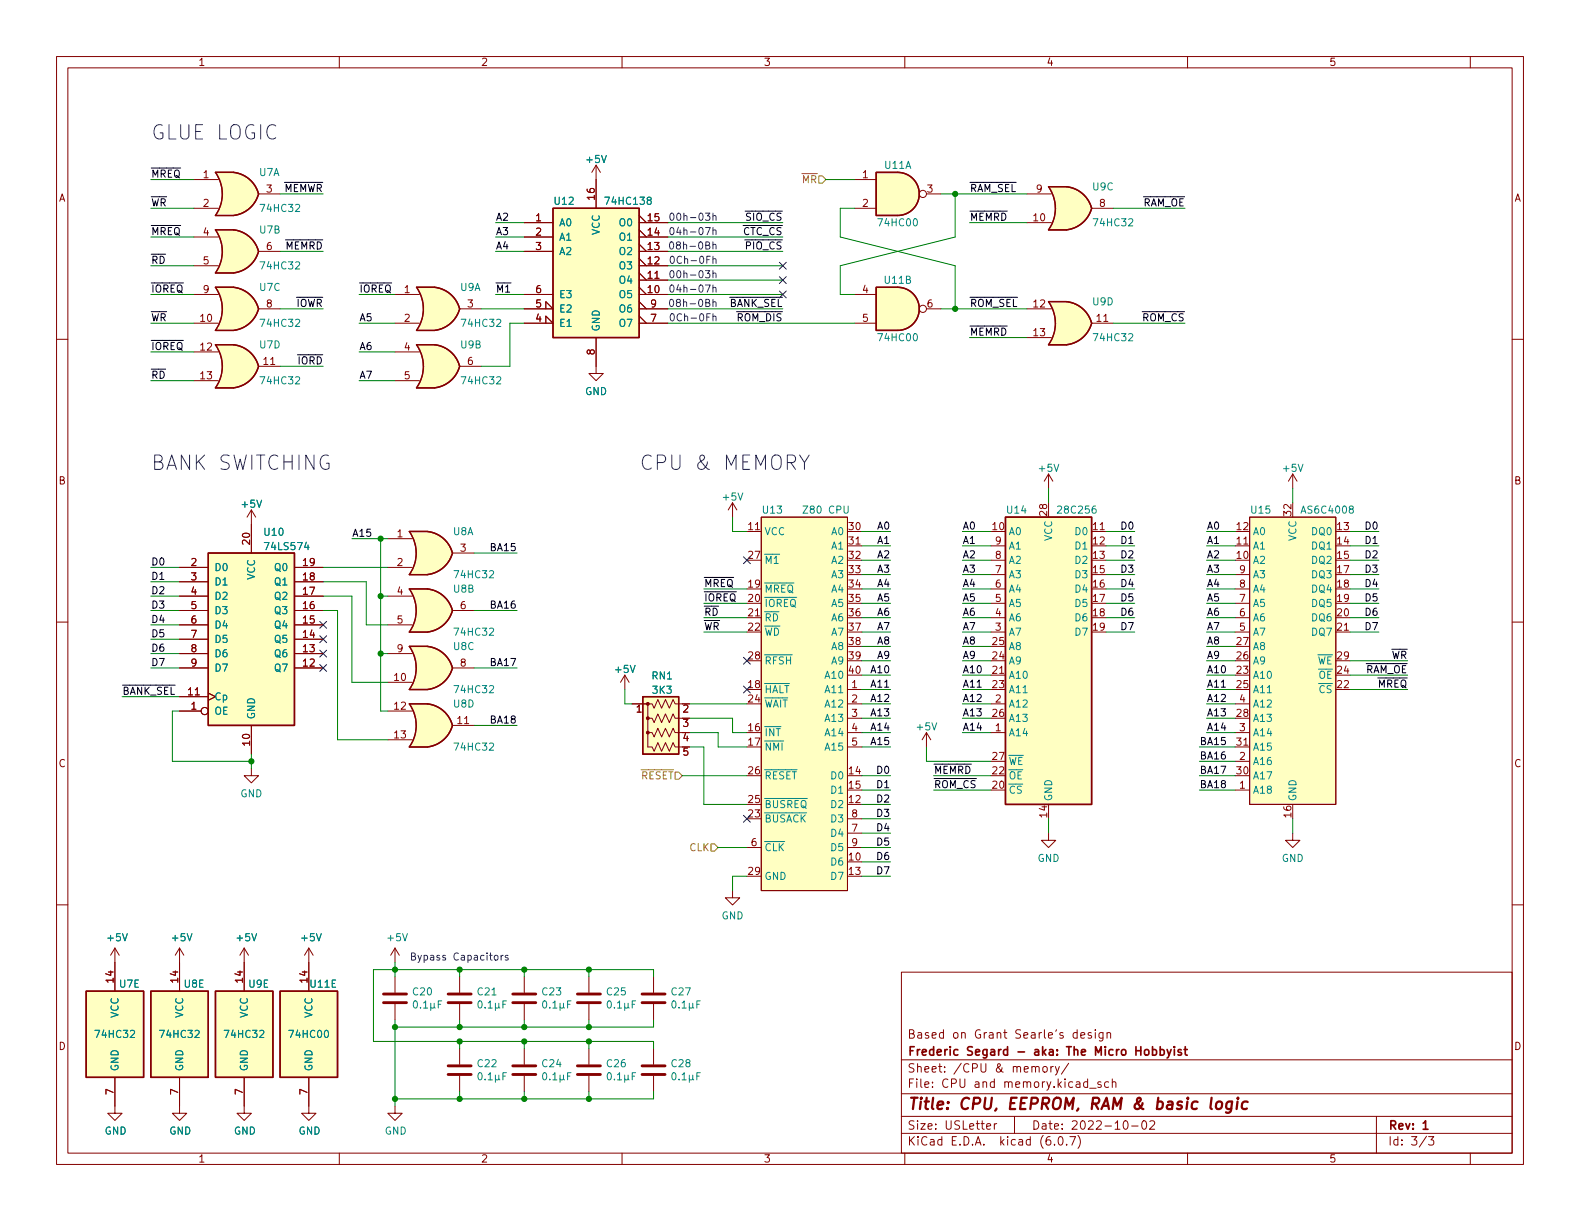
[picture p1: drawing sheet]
<svg xmlns="http://www.w3.org/2000/svg" width="279mm" height="216mm" viewBox="0 0 279 216" stroke-linecap="round" stroke-linejoin="round" font-family="sans-serif">
<defs><g id="words">
<g font-size="3.5" fill="#0000c2">
<text x="26.7" y="24.7">GLUE LOGIC</text>
<text x="26.7" y="83.1">BANK SWITCHING</text>
<text x="113" y="83.1">CPU &amp; MEMORY</text>
</g>
<text font-size="2.8" fill="#840000" x="160.4" y="196.2">Title: CPU, EEPROM, RAM &amp; basic logic</text>
<g font-size="2.1" fill="#840000">
<text x="160.4" y="183.6">Based on Grant Searle's design</text>
<text x="160.4" y="189.7">Sheet: /CPU &amp; memory/</text>
<text x="160.4" y="186.7">Frederic Segard - aka: The Micro Hobbyist</text>
<text x="160.4" y="192.4">File: CPU and memory.kicad_sch</text>
<text x="160.4" y="202.5">KiCad E.D.A. kicad (6.0.7)</text>
<text x="160.4" y="199.7">Size: USLetter</text>
<text x="182.4" y="199.7">Date: 2022-10-02</text>
<text x="245.4" y="199.7">Rev: 1</text>
<text x="245.4" y="202.5">Id: 3/3</text>
</g>
<g font-size="1.8" fill="#840000">
<text x="35" y="11.6">1</text>
<text x="85" y="11.6">2</text>
<text x="135" y="11.6">3</text>
<text x="185" y="11.6">4</text>
<text x="235" y="11.6">5</text>
<text x="10.3" y="35.6">A</text>
<text x="36" y="31.5">1</text>
<text x="105.2" y="35.3" transform="rotate(-90 105.2 35.3)">16</text>
<text x="152.5" y="31.5">1</text>
<text x="164" y="34">3</text>
<text x="183.3" y="34">9</text>
<text x="267.7" y="35.6">A</text>
<text x="36" y="41.7">4</text>
<text x="36" y="36.6">2</text>
<text x="94.8" y="39.1">1</text>
<text x="94.8" y="41.7">2</text>
<text x="114.6" y="41.7">14</text>
<text x="114.6" y="39.1">15</text>
<text x="152.5" y="36.6">2</text>
<text x="182.8" y="39.1">10</text>
<text x="194.5" y="36.6">8</text>
<text x="36" y="46.7">5</text>
<text x="94.8" y="44.2">3</text>
<text x="114.6" y="46.7">12</text>
<text x="114.6" y="44.2">13</text>
<text x="36" y="51.8">9</text>
<text x="94.8" y="51.8">6</text>
<text x="114.6" y="51.8">10</text>
<text x="114.6" y="49.3">11</text>
<text x="152.5" y="51.8">4</text>
<text x="35.5" y="56.9">10</text>
<text x="47.1" y="54.4">8</text>
<text x="71.5" y="56.9">2</text>
<text x="82.7" y="54.4">3</text>
<text x="94.8" y="56.9">4</text>
<text x="94.8" y="54.4">5</text>
<text x="115.1" y="56.9">7</text>
<text x="115.1" y="54.4">9</text>
<text x="152.5" y="56.9">5</text>
<text x="164" y="54.4">6</text>
<text x="182.8" y="59.4">13</text>
<text x="194" y="56.9">11</text>
<text x="46.6" y="64.5">11</text>
<text x="71.5" y="62">4</text>
<text x="82.7" y="64.5">6</text>
<text x="105.2" y="62.7" transform="rotate(-90 105.2 62.7)">8</text>
<text x="35.5" y="67.1">13</text>
<text x="71.5" y="67.1">5</text>
<text x="10.3" y="85.7">B</text>
<text x="267.7" y="85.7">B</text>
<text x="70.2" y="95">1</text>
<text x="132.4" y="93.7">11</text>
<text x="150.1" y="93.7">30</text>
<text x="175.5" y="93.7">10</text>
<text x="185.2" y="91.2" transform="rotate(-90 185.2 91.2)">28</text>
<text x="193.3" y="93.7">11</text>
<text x="218.7" y="93.7">12</text>
<text x="228.3" y="91.2" transform="rotate(-90 228.3 91.2)">32</text>
<text x="236.5" y="93.7">13</text>
<text x="33.8" y="100.1">2</text>
<text x="44.2" y="96.2" transform="rotate(-90 44.2 96.2)">20</text>
<text x="53.6" y="100.1">19</text>
<text x="70.2" y="100.1">2</text>
<text x="81.4" y="97.5">3</text>
<text x="132.4" y="98.8">27</text>
<text x="150.1" y="96.3">31</text>
<text x="150.1" y="98.8">32</text>
<text x="150.1" y="101.3">33</text>
<text x="176" y="101.3">7</text>
<text x="176" y="98.8">8</text>
<text x="176" y="96.3">9</text>
<text x="193.3" y="96.3">12</text>
<text x="193.3" y="98.8">13</text>
<text x="193.3" y="101.3">15</text>
<text x="218.7" y="98.8">10</text>
<text x="218.7" y="96.3">11</text>
<text x="219.2" y="101.3">9</text>
<text x="236.5" y="96.3">14</text>
<text x="236.5" y="98.8">15</text>
<text x="236.5" y="101.3">17</text>
<text x="33.8" y="102.6">3</text>
<text x="33.8" y="105.2">4</text>
<text x="33.8" y="107.7">5</text>
<text x="53.6" y="107.7">16</text>
<text x="53.6" y="105.2">17</text>
<text x="53.6" y="102.6">18</text>
<text x="70.2" y="105.2">4</text>
<text x="81.4" y="107.7">6</text>
<text x="150.1" y="103.9">34</text>
<text x="150.1" y="106.4">35</text>
<text x="176" y="106.4">5</text>
<text x="176" y="103.9">6</text>
<text x="193.3" y="103.9">16</text>
<text x="193.3" y="106.4">17</text>
<text x="219.2" y="106.4">7</text>
<text x="219.2" y="103.9">8</text>
<text x="236.5" y="103.9">18</text>
<text x="236.5" y="106.4">19</text>
<text x="33.8" y="110.2">6</text>
<text x="33.8" y="112.8">7</text>
<text x="53.6" y="112.8">14</text>
<text x="53.6" y="110.2">15</text>
<text x="70.2" y="110.2">5</text>
<text x="132.4" y="109">21</text>
<text x="132.4" y="111.5">22</text>
<text x="150.1" y="109">36</text>
<text x="150.1" y="111.5">37</text>
<text x="176" y="111.5">3</text>
<text x="176" y="109">4</text>
<text x="193.3" y="109">18</text>
<text x="193.3" y="111.5">19</text>
<text x="219.2" y="111.5">5</text>
<text x="219.2" y="109">6</text>
<text x="236.5" y="109">20</text>
<text x="236.5" y="111.5">21</text>
<text x="33.8" y="115.3">8</text>
<text x="33.8" y="117.9">9</text>
<text x="53.6" y="117.9">12</text>
<text x="53.6" y="115.3">13</text>
<text x="70.2" y="115.3">9</text>
<text x="81.4" y="117.9">8</text>
<text x="132.4" y="116.6">28</text>
<text x="150.1" y="114">38</text>
<text x="150.1" y="116.6">39</text>
<text x="150.1" y="119.1">40</text>
<text x="175.5" y="119.1">21</text>
<text x="175.5" y="116.6">24</text>
<text x="175.5" y="114">25</text>
<text x="218.7" y="119.1">23</text>
<text x="218.7" y="116.6">26</text>
<text x="218.7" y="114">27</text>
<text x="236.5" y="119.1">24</text>
<text x="236.5" y="116.6">29</text>
<text x="33.3" y="122.9">11</text>
<text x="33.8" y="125.5">1</text>
<text x="69.8" y="120.4">10</text>
<text x="69.8" y="125.5">12</text>
<text x="112.5" y="126">1</text>
<text x="120.8" y="126">2</text>
<text x="132.4" y="121.7">18</text>
<text x="132.4" y="124.2">24</text>
<text x="150.6" y="121.7">1</text>
<text x="150.6" y="124.2">2</text>
<text x="175.5" y="121.7">23</text>
<text x="176" y="124.2">2</text>
<text x="218.7" y="121.7">25</text>
<text x="219.2" y="124.2">4</text>
<text x="236.5" y="121.7">22</text>
<text x="44.2" y="131.8" transform="rotate(-90 44.2 131.8)">10</text>
<text x="69.8" y="130.6">13</text>
<text x="80.9" y="128">11</text>
<text x="120.8" y="128.5">3</text>
<text x="120.8" y="131.1">4</text>
<text x="132.4" y="129.3">16</text>
<text x="132.4" y="131.8">17</text>
<text x="150.6" y="126.7">3</text>
<text x="150.6" y="129.3">4</text>
<text x="150.6" y="131.8">5</text>
<text x="175.5" y="126.7">26</text>
<text x="176" y="129.3">1</text>
<text x="218.7" y="126.7">28</text>
<text x="218.7" y="131.8">31</text>
<text x="219.2" y="129.3">3</text>
<text x="10.3" y="135.6">C</text>
<text x="120.8" y="133.6">5</text>
<text x="132.4" y="136.9">26</text>
<text x="150.1" y="136.9">14</text>
<text x="175.5" y="136.9">22</text>
<text x="175.5" y="134.4">27</text>
<text x="218.7" y="136.9">30</text>
<text x="219.2" y="134.4">2</text>
<text x="267.7" y="135.6">C</text>
<text x="132.4" y="142">25</text>
<text x="150.1" y="142">12</text>
<text x="150.1" y="139.4">15</text>
<text x="219.2" y="139.4">1</text>
<text x="132.4" y="144.5">23</text>
<text x="132.9" y="149.6">6</text>
<text x="150.6" y="147.1">7</text>
<text x="150.6" y="144.5">8</text>
<text x="150.6" y="149.6">9</text>
<text x="185.2" y="144.5" transform="rotate(-90 185.2 144.5)">14</text>
<text x="228.3" y="144.5" transform="rotate(-90 228.3 144.5)">16</text>
<text x="132.4" y="154.7">29</text>
<text x="150.1" y="152.1">10</text>
<text x="150.1" y="154.7">13</text>
<text x="20.1" y="173.7" transform="rotate(-90 20.1 173.7)">14</text>
<text x="31.5" y="173.7" transform="rotate(-90 31.5 173.7)">14</text>
<text x="42.9" y="173.7" transform="rotate(-90 42.9 173.7)">14</text>
<text x="54.4" y="173.7" transform="rotate(-90 54.4 173.7)">14</text>
<text x="10.3" y="185.7">D</text>
<text x="267.7" y="185.7">D</text>
<text x="20.1" y="193.5" transform="rotate(-90 20.1 193.5)">7</text>
<text x="31.5" y="193.5" transform="rotate(-90 31.5 193.5)">7</text>
<text x="42.9" y="193.5" transform="rotate(-90 42.9 193.5)">7</text>
<text x="54.4" y="193.5" transform="rotate(-90 54.4 193.5)">7</text>
<text x="35" y="205.6">1</text>
<text x="85" y="205.6">2</text>
<text x="135" y="205.6">3</text>
<text x="185" y="205.6">4</text>
<text x="235" y="205.6">5</text>
</g>
<g font-size="1.8" fill="#008484">
<text x="103.8" y="28.8">+5V</text>
<text x="156.5" y="29.8">U11A</text>
<text x="45.8" y="31.1">U7A</text>
<text x="193.3" y="33.7">U9C</text>
<text x="45.9" y="41.3">U7B</text>
<text x="46.3" y="37.5">74HC32</text>
<text x="98.1" y="36.2">U12</text>
<text x="98.8" y="40">A0</text>
<text x="106" y="41.6" transform="rotate(-90 106 41.6)">VCC</text>
<text x="107.3" y="36.2">74HC138</text>
<text x="109.7" y="40">O0</text>
<text x="155.5" y="40">74HC00</text>
<text x="193.6" y="40">74HC32</text>
<text x="46.3" y="47.6">74HC32</text>
<text x="98.8" y="42.5">A1</text>
<text x="98.8" y="45.1">A2</text>
<text x="109.7" y="47.6">O3</text>
<text x="109.7" y="45.1">O2</text>
<text x="109.7" y="42.5">O1</text>
<text x="45.9" y="51.4">U7C</text>
<text x="81.4" y="51.4">U9A</text>
<text x="98.8" y="52.7">E3</text>
<text x="109.7" y="52.7">O5</text>
<text x="109.7" y="50.2">O4</text>
<text x="156.5" y="50.2">U11B</text>
<text x="193.3" y="54">U9D</text>
<text x="46.3" y="57.8">74HC32</text>
<text x="81.8" y="57.8">74HC32</text>
<text x="98.8" y="57.8">E1</text>
<text x="98.8" y="55.2">E2</text>
<text x="106" y="58.7" transform="rotate(-90 106 58.7)">GND</text>
<text x="109.7" y="57.8">O7</text>
<text x="109.7" y="55.2">O6</text>
<text x="45.9" y="61.6">U7D</text>
<text x="81.5" y="61.6">U9B</text>
<text x="155.5" y="60.3">74HC00</text>
<text x="193.6" y="60.3">74HC32</text>
<text x="46.3" y="67.9">74HC32</text>
<text x="81.8" y="67.9">74HC32</text>
<text x="103.4" y="69.8">GND</text>
<text x="183.8" y="83.4">+5V</text>
<text x="227" y="83.4">+5V</text>
<text x="42.9" y="89.8">+5V</text>
<text x="127.9" y="88.5">+5V</text>
<text x="46.8" y="94.7">U10</text>
<text x="80.1" y="94.6">U8A</text>
<text x="135" y="90.8">U13</text>
<text x="135.1" y="94.6">VCC</text>
<text x="142.4" y="90.8">Z80 CPU</text>
<text x="147.1" y="94.6">A0</text>
<text x="178.1" y="90.8">U14</text>
<text x="178.3" y="94.6">A0</text>
<text x="186.1" y="95.7" transform="rotate(-90 186.1 95.7)">VCC</text>
<text x="187.3" y="90.8">28C256</text>
<text x="190.3" y="94.6">D0</text>
<text x="221.3" y="90.8">U15</text>
<text x="221.5" y="94.6">A0</text>
<text x="229.2" y="95.7" transform="rotate(-90 229.2 95.7)">VCC</text>
<text x="230.4" y="90.8">AS6C4008</text>
<text x="232.1" y="94.6">DQ0</text>
<text x="37.8" y="101">D0</text>
<text x="47.1" y="97.3">74LS574</text>
<text x="48.7" y="101">Q0</text>
<text x="135.1" y="99.7">~{M1}</text>
<text x="147.1" y="97.2">A1</text>
<text x="147.1" y="99.7">A2</text>
<text x="178.3" y="99.7">A2</text>
<text x="178.3" y="97.2">A1</text>
<text x="190.3" y="97.2">D1</text>
<text x="190.3" y="99.7">D2</text>
<text x="221.5" y="99.7">A2</text>
<text x="221.5" y="97.2">A1</text>
<text x="232.1" y="97.2">DQ1</text>
<text x="232.1" y="99.7">DQ2</text>
<text x="37.8" y="103.5">D1</text>
<text x="37.8" y="106">D2</text>
<text x="45.1" y="102.5" transform="rotate(-90 45.1 102.5)">VCC</text>
<text x="48.7" y="106">Q2</text>
<text x="48.7" y="103.5">Q1</text>
<text x="80.2" y="104.8">U8B</text>
<text x="80.6" y="102.2">74HC32</text>
<text x="135.1" y="104.8">~{MREQ}</text>
<text x="135.1" y="107.3">~{IOREQ}</text>
<text x="147.1" y="102.2">A3</text>
<text x="147.1" y="104.8">A4</text>
<text x="147.1" y="107.3">A5</text>
<text x="178.3" y="107.3">A5</text>
<text x="178.3" y="104.8">A4</text>
<text x="178.3" y="102.2">A3</text>
<text x="190.3" y="102.2">D3</text>
<text x="190.3" y="104.8">D4</text>
<text x="190.3" y="107.3">D5</text>
<text x="221.5" y="107.3">A5</text>
<text x="221.5" y="104.8">A4</text>
<text x="221.5" y="102.2">A3</text>
<text x="232.1" y="102.2">DQ3</text>
<text x="232.1" y="104.8">DQ4</text>
<text x="232.1" y="107.3">DQ5</text>
<text x="37.8" y="108.6">D3</text>
<text x="37.8" y="111.1">D4</text>
<text x="37.8" y="113.7">D5</text>
<text x="48.7" y="113.7">Q5</text>
<text x="48.7" y="111.1">Q4</text>
<text x="48.7" y="108.6">Q3</text>
<text x="80.6" y="112.4">74HC32</text>
<text x="135.1" y="109.9">~{RD}</text>
<text x="147.1" y="109.9">A6</text>
<text x="147.1" y="112.4">A7</text>
<text x="178.3" y="112.4">A7</text>
<text x="178.3" y="109.9">A6</text>
<text x="190.3" y="109.9">D6</text>
<text x="190.3" y="112.4">D7</text>
<text x="221.5" y="112.4">A7</text>
<text x="221.5" y="109.9">A6</text>
<text x="232.1" y="109.9">DQ6</text>
<text x="232.1" y="112.4">DQ7</text>
<text x="37.8" y="116.2">D6</text>
<text x="37.8" y="118.7">D7</text>
<text x="48.7" y="118.7">Q7</text>
<text x="48.7" y="116.2">Q6</text>
<text x="80.2" y="114.9">U8C</text>
<text x="108.9" y="119">+5V</text>
<text x="135.1" y="117.5">~{RFSH}</text>
<text x="147.1" y="114.9">A8</text>
<text x="147.1" y="117.5">A9</text>
<text x="178.3" y="117.5">A9</text>
<text x="178.3" y="114.9">A8</text>
<text x="221.5" y="117.5">A9</text>
<text x="221.5" y="114.9">A8</text>
<text x="231.5" y="117.5">~{WE}</text>
<text x="37.8" y="123.8">Cp</text>
<text x="80.2" y="125.1">U8D</text>
<text x="80.6" y="122.6">74HC32</text>
<text x="115.3" y="120.1">RN1</text>
<text x="115.5" y="122.7">3K3</text>
<text x="135.1" y="122.6">~{HALT}</text>
<text x="135.1" y="125.1">~{WAIT}</text>
<text x="146.1" y="122.6">A11</text>
<text x="146.1" y="125.1">A12</text>
<text x="146.1" y="120">A10</text>
<text x="178.3" y="125.1">A12</text>
<text x="178.3" y="120">A10</text>
<text x="178.3" y="122.6">A11</text>
<text x="221.5" y="120">A10</text>
<text x="221.5" y="122.6">A11</text>
<text x="221.5" y="125.1">A12</text>
<text x="231.8" y="120">~{OE}</text>
<text x="231.9" y="122.6">~{CS}</text>
<text x="37.8" y="126.4">OE</text>
<text x="45.1" y="127.3" transform="rotate(-90 45.1 127.3)">GND</text>
<text x="135.1" y="130.2">~{INT}</text>
<text x="146.1" y="127.6">A13</text>
<text x="146.1" y="130.2">A14</text>
<text x="162.2" y="129.1">+5V</text>
<text x="178.3" y="130.2">A14</text>
<text x="178.3" y="127.6">A13</text>
<text x="221.5" y="127.6">A13</text>
<text x="221.5" y="130.2">A14</text>
<text x="80.6" y="132.7">74HC32</text>
<text x="135.1" y="137.8">~{RESET}</text>
<text x="146.1" y="132.7">A15</text>
<text x="147.1" y="137.8">D0</text>
<text x="178.3" y="137.8">~{OE}</text>
<text x="178.3" y="135.3">~{WE}</text>
<text x="221.5" y="135.3">A16</text>
<text x="221.5" y="137.8">A17</text>
<text x="221.5" y="132.7">A15</text>
<text x="42.5" y="141">GND</text>
<text x="135.1" y="142.9">~{BUSREQ}</text>
<text x="147.1" y="142.9">D2</text>
<text x="147.1" y="140.3">D1</text>
<text x="178.3" y="140.3">~{CS}</text>
<text x="186.1" y="141.7" transform="rotate(-90 186.1 141.7)">GND</text>
<text x="221.5" y="140.3">A18</text>
<text x="229.2" y="141.7" transform="rotate(-90 229.2 141.7)">GND</text>
<text x="135.1" y="145.4">~{BUSACK}</text>
<text x="147.1" y="148">D4</text>
<text x="147.1" y="145.4">D3</text>
<text x="135.1" y="155.6">GND</text>
<text x="135.1" y="150.5">~{CLK}</text>
<text x="147.1" y="153">D6</text>
<text x="147.1" y="155.6">D7</text>
<text x="147.1" y="150.5">D5</text>
<text x="183.5" y="152.4">GND</text>
<text x="226.6" y="152.4">GND</text>
<text x="19.1" y="166.4">+5V</text>
<text x="30.5" y="166.4">+5V</text>
<text x="42" y="166.4">+5V</text>
<text x="53.4" y="166.4">+5V</text>
<text x="68.6" y="166.4">+5V</text>
<text x="127.6" y="162.6">GND</text>
<text x="21.2" y="174.6">U7E</text>
<text x="32.6" y="174.6">U8E</text>
<text x="44" y="174.6">U9E</text>
<text x="54.9" y="174.6">U11E</text>
<text x="73.1" y="176">C20</text>
<text x="84.5" y="176">C21</text>
<text x="95.9" y="176">C23</text>
<text x="107.4" y="176">C25</text>
<text x="118.8" y="176">C27</text>
<text x="17.1" y="183.5">74HC32</text>
<text x="21" y="180" transform="rotate(-90 21 180)">VCC</text>
<text x="28.5" y="183.5">74HC32</text>
<text x="32.4" y="180" transform="rotate(-90 32.4 180)">VCC</text>
<text x="39.9" y="183.5">74HC32</text>
<text x="43.8" y="180" transform="rotate(-90 43.8 180)">VCC</text>
<text x="51.4" y="183.5">74HC00</text>
<text x="55.2" y="180" transform="rotate(-90 55.2 180)">VCC</text>
<text x="21" y="189.5" transform="rotate(-90 21 189.5)">GND</text>
<text x="32.4" y="189.5" transform="rotate(-90 32.4 189.5)">GND</text>
<text x="43.8" y="189.5" transform="rotate(-90 43.8 189.5)">GND</text>
<text x="55.2" y="189.5" transform="rotate(-90 55.2 189.5)">GND</text>
<text x="84.5" y="188.7">C22</text>
<text x="95.9" y="188.7">C24</text>
<text x="107.4" y="188.7">C26</text>
<text x="118.8" y="188.7">C28</text>
<text x="18.5" y="200.6">GND</text>
<text x="29.9" y="200.6">GND</text>
<text x="41.3" y="200.6">GND</text>
<text x="52.8" y="200.6">GND</text>
<text x="68" y="200.6">GND</text>
</g>
<g font-size="1.8">
<text x="26.7" y="31.4">~{MREQ}</text>
<text x="47.1" y="34">3 ~{MEMWR}</text>
<text x="171.4" y="33.9">~{RAM_SEL}</text>
<text x="26.7" y="41.6">~{MREQ}</text>
<text x="26.7" y="36.5">~{WR}</text>
<text x="87.6" y="39">A2</text>
<text x="87.6" y="41.6">A3</text>
<text x="130" y="41.6">~{CTC_CS}</text>
<text x="130.6" y="39">~{SIO_CS}</text>
<text x="171.4" y="39">~{MEMRD}</text>
<text x="200.6" y="36.5">~{RAM_OE}</text>
<text x="26.7" y="46.6">~{RD}</text>
<text x="47.1" y="44.2">6 ~{MEMRD}</text>
<text x="87.6" y="44.1">A4</text>
<text x="130.6" y="44.1">~{PIO_CS}</text>
<text x="26.7" y="51.7">~{IOREQ}</text>
<text x="63.5" y="51.7">~{IOREQ}1</text>
<text x="87.6" y="51.7">~{M1}</text>
<text x="26.7" y="56.8">~{WR}</text>
<text x="51" y="54.3">~{IOWR}</text>
<text x="63.5" y="56.8">A5</text>
<text x="129" y="56.8">~{ROM_DIS}</text>
<text x="171.4" y="54.3">~{ROM_SEL} 12</text>
<text x="171.4" y="59.3">~{MEMRD}</text>
<text x="200.6" y="56.8">~{ROM_CS}</text>
<text x="26.7" y="61.9">~{IOREQ} 12</text>
<text x="51.4" y="64.4">~{IORD}</text>
<text x="63.5" y="61.9">A6</text>
<text x="26.7" y="67">~{RD}</text>
<text x="63.5" y="67">A7</text>
<text x="62.2" y="94.9">A15</text>
<text x="155.2" y="93.6">A0</text>
<text x="170.2" y="93.6">A0</text>
<text x="198.4" y="93.6">D0</text>
<text x="213.4" y="93.6">A0</text>
<text x="241.6" y="93.6">D0</text>
<text x="26.7" y="100">D0</text>
<text x="86.9" y="97.4">BA15</text>
<text x="155.2" y="98.7">A2</text>
<text x="155.2" y="101.3">A3</text>
<text x="155.2" y="96.2">A1</text>
<text x="170.2" y="101.3">A3</text>
<text x="170.2" y="98.7">A2</text>
<text x="170.2" y="96.2">A1</text>
<text x="198.4" y="101.3">D3</text>
<text x="198.4" y="98.7">D2</text>
<text x="198.4" y="96.2">D1</text>
<text x="213.4" y="96.2">A1</text>
<text x="213.4" y="101.3">A3</text>
<text x="213.4" y="98.7">A2</text>
<text x="241.6" y="96.2">D1</text>
<text x="241.6" y="101.3">D3</text>
<text x="241.6" y="98.7">D2</text>
<text x="26.7" y="102.5">D1</text>
<text x="26.7" y="105.1">D2</text>
<text x="26.7" y="107.6">D3</text>
<text x="86.9" y="107.6">BA16</text>
<text x="124.5" y="106.3">~{IOREQ}20</text>
<text x="124.5" y="103.8">~{MREQ} 19</text>
<text x="155.2" y="103.8">A4</text>
<text x="155.2" y="106.3">A5</text>
<text x="170.2" y="103.8">A4</text>
<text x="170.2" y="106.3">A5</text>
<text x="198.4" y="103.8">D4</text>
<text x="198.4" y="106.3">D5</text>
<text x="213.4" y="103.8">A4</text>
<text x="213.4" y="106.3">A5</text>
<text x="241.6" y="103.8">D4</text>
<text x="241.6" y="106.3">D5</text>
<text x="26.7" y="110.1">D4</text>
<text x="26.7" y="112.7">D5</text>
<text x="124.5" y="111.4">~{WR}</text>
<text x="124.5" y="108.9">~{RD}</text>
<text x="155.2" y="114">A8</text>
<text x="155.2" y="108.9">A6</text>
<text x="155.2" y="111.4">A7</text>
<text x="170.2" y="111.4">A7</text>
<text x="170.2" y="114">A8</text>
<text x="170.2" y="108.9">A6</text>
<text x="198.4" y="111.4">D7</text>
<text x="198.4" y="108.9">D6</text>
<text x="213.4" y="114">A8</text>
<text x="213.4" y="111.4">A7</text>
<text x="213.4" y="108.9">A6</text>
<text x="241.6" y="108.9">D6</text>
<text x="241.6" y="111.4">D7</text>
<text x="26.7" y="115.2">D6</text>
<text x="26.7" y="117.8">D7</text>
<text x="86.9" y="117.8">BA17</text>
<text x="154.2" y="119">A10</text>
<text x="155.2" y="116.5">A9</text>
<text x="170.2" y="116.5">A9</text>
<text x="170.2" y="119">A10</text>
<text x="213.4" y="116.5">A9</text>
<text x="213.4" y="119">A10</text>
<text x="240" y="119">~{RAM_OE}</text>
<text x="244.6" y="116.5">~{WR}</text>
<text x="21.6" y="122.8">~{BANK_SEL} 11</text>
<text x="154.2" y="121.6">A11</text>
<text x="154.2" y="124.1">A12</text>
<text x="170.2" y="124.1">A12</text>
<text x="170.2" y="121.6">A11</text>
<text x="213.4" y="121.6">A11</text>
<text x="213.4" y="124.1">A12</text>
<text x="242.2" y="121.6">~{MREQ}</text>
<text x="86.9" y="127.9">BA18</text>
<text x="154.2" y="126.7">A13</text>
<text x="154.2" y="131.7">A15</text>
<text x="154.2" y="129.2">A14</text>
<text x="170.2" y="129.2">A14</text>
<text x="170.2" y="126.7">A13</text>
<text x="212.1" y="131.7">BA15</text>
<text x="213.4" y="129.2">A14</text>
<text x="213.4" y="126.7">A13</text>
<text x="155.2" y="136.8">D0</text>
<text x="165.1" y="136.8">~{MEMRD}</text>
<text x="212.1" y="134.3">BA16</text>
<text x="212.1" y="136.8">BA17</text>
<text x="155.2" y="139.4">D1</text>
<text x="155.2" y="141.9">D2</text>
<text x="165.1" y="139.4">~{ROM_CS} 20</text>
<text x="212.1" y="139.4">BA18</text>
<text x="155.2" y="149.5">D5</text>
<text x="155.2" y="147">D4</text>
<text x="155.2" y="144.4">D3</text>
<text x="155.2" y="152.1">D6</text>
<text x="155.2" y="154.6">D7</text>
</g>
<g font-size="1.8" fill="#848400">
<text x="140.5" y="32.4">~{MR}</text>
<text x="111.9" y="137.8">~{RESET}</text>
<text x="121.9" y="150.5">CLK</text>
</g>
<g font-size="1.8" fill="#0000c2">
<text x="120.3" y="39">00h-03h</text>
<text x="120.3" y="41.6">04h-07h</text>
<text x="119.9" y="46.6">0Ch-0Fh</text>
<text x="120" y="44.1">08h-0Bh</text>
<text x="120.3" y="51.7">04h-07h</text>
<text x="120.3" y="49.2">00h-03h</text>
<text x="119.9" y="56.8">0Ch-0Fh</text>
<text x="120" y="54.3">08h-0Bh ~{BANK_SEL}</text>
<text x="72.4" y="169.8">Bypass Capacitors</text>
</g>
</g></defs>
<path d="M0 0h279.4v215.9h-279.4z" fill="#fff" stroke="#fff" stroke-width=".18"/>
<g fill="none" stroke="#840000" stroke-width=".18">
<path d="M10 10h259.4v195.9h-259.4zM12 12h255.4v191.9h-255.4zM60 10v2M110 10v2M160 10v2M210 10v2M260 10v2M34.3 31.8h4.3M34.3 36.8h4.3M41.3 30.5h-3.2a6.6 6.6 0 0 1 0 7.6h3.2M45.7 34.3h3.8M92.7 39.4h5.1"/>
<path d="M105.4 29.2l-.8 1.3M105.4 29.2v7.6M105.4 29.2l.8 1.3M113 39.4h5.1M113 38.1l1.3 1.3M151.1 31.8h3.8M151.1 36.8h3.8M163.8 34.3h2.6M181.6 34.3h4.3M181.6 39.4h4.3M188.6 33h-3.2a6.6 6.6 0 0 1 0 7.6h3.2M193 36.8h3.8"/>
<path d="M10 60h2M34.3 41.9h4.3M34.3 47h4.3M34.3 57.2h4.3M34.3 52.1h4.3M41.3 40.6h-3.2a6.6 6.6 0 0 1 0 7.7h3.2M41.3 50.8h-3.2a6.6 6.6 0 0 1 0 7.6h3.2M45.7 44.5h3.8M45.7 54.6h3.8M69.8 57.2h4.4M69.8 52.1h4.4M76.8 50.8h-3.1a6.6 6.6 0 0 1 0 7.6h3.1"/>
<path d="M81.3 54.6h3.8M92.7 57.2h5.1l-1.3-1.3v1.3M92.7 54.6h5.1l-1.3-1.3v1.3M92.7 41.9h5.1M92.7 44.5h5.1M92.7 52.1h5.1M105.4 59.7v6.3h1.3l-1.3 1.3-1.3-1.3h1.3M113 41.9h5.1M113 47h5.1M113 44.5h5.1M113 57.2h5.1M113 54.6h5.1"/>
<path d="M113 52.1h5.1M113 50.8l1.3 1.3M113 49.5h5.1M113 48.3l1.3 1.2M113 45.7l1.3 1.3M113 43.2l1.3 1.3M113 40.6l1.3 1.3M113 55.9l1.3 1.3M113 53.3l1.3 1.3M151.1 57.2h3.8M151.1 52.1h3.8M163.8 54.6h2.6"/>
<path d="M181.6 54.6h4.3M181.6 59.7h4.3M188.6 53.3h-3.2a6.6 6.6 0 0 1 0 7.7h3.2M193 57.2h3.8M267.4 60h2M34.3 62.2h4.3M34.3 67.3h4.3M41.3 61h-3.2a6.6 6.6 0 0 1 0 7.6h3.2M45.7 64.8h3.8M69.8 62.2h4.4M69.8 67.3h4.4M76.8 61h-3.1a6.6 6.6 0 0 1 0 7.6h3.1"/>
<path d="M81.3 64.8h3.8M44.4 90.2v7.6M44.4 90.2l-.7 1.2M44.4 90.2l.8 1.2M68.6 95.3h4.3M75.6 94h-3.2a6.6 6.6 0 0 1 0 7.6h3.2M80 97.8h3.8M129.5 88.9l-.7 1.3M129.5 88.9v2.5M129.5 88.9l.8 1.3M132.1 94h2.5M134.6 91.4h15.3v66.1h-15.3z"/>
<path d="M149.9 96.5h2.5M175.3 96.5h2.5M175.3 99.1h2.5M185.4 83.8l-.7 1.3M185.4 83.8v2.6M185.4 83.8l.8 1.3M193 94h2.6M218.4 96.5h2.6M221 91.4h15.2v50.8h-15.2zM228.6 83.8l-.8 1.3M228.6 83.8v2.6M228.6 83.8l.8 1.3"/>
<path d="M10 110h2M31.7 100.3h5.1M31.7 105.4h5.1M31.7 110.5h5.1M31.7 108h5.1M31.7 118.1h5.1M31.7 115.6h5.1M31.7 113h5.1M31.7 102.9h5.1M52.1 100.3h5M52.1 105.4h5M52.1 110.5h5"/>
<path d="M52.1 108h5M52.1 118.1h5M52.1 115.6h5M52.1 113h5M52.1 102.9h5M68.6 100.3h4.3M68.6 105.4h4.3M68.6 110.5h4.3M68.6 115.6h4.3M75.6 104.1h-3.2a6.6 6.6 0 0 1 0 7.7h3.2M75.6 114.3h-3.2a6.6 6.6 0 0 1 0 7.6h3.2M80 108h3.8"/>
<path d="M80 118.1h3.8M110.5 119.4l-.8 1.3M110.5 119.4v2.5M110.5 119.4l.8 1.3M132.1 109.2h2.5M175.3 111.8h2.5M175.3 109.2h2.5M175.3 106.7h2.5M175.3 104.1h2.5M175.3 101.6h2.5M175.3 119.4h2.5M218.4 111.8h2.6"/>
<path d="M218.4 109.2h2.6M218.4 106.7h2.6M218.4 104.1h2.6M218.4 101.6h2.6M236.2 111.8h2.6M267.4 110h2M31.7 125.7h3.9M31.7 123.2h5.1M36.8 122.6l1.3 .6-1.3 .6M44.4 135.9v1.3h1.3l-1.3 1.2-1.2-1.2h1.2M44.4 128.3v5.1M68.6 120.7h4.3"/>
<path d="M68.6 125.7h4.3M68.6 130.8h4.3M75.6 124.5h-3.2a6.6 6.6 0 0 1 0 7.6h3.2M80 128.3h3.8M111.8 124.5h2.5M114.6 127h.7l.4 .8 .6-1.6 .7 1.6 .7-1.6 .7 1.6 .6-1.6 .4 .8h1.2M114.6 129.5h.7l.4 .8 .6-1.5 .7 1.5 .7-1.5 .7 1.5 .6-1.5 .4 .7h1.2M120.6 124.5h-1.2l-.4-.8-.6 1.5-.7-1.5-.7 1.5-.7-1.5-.6 1.5-.4-.7h-.7v7.6h.7l.4 .7 .6-1.5 .7 1.5 .7-1.5 .7 1.5 .6-1.5 .4 .8h1.2M149.9 129.5h2.5M149.9 132.1h2.5M149.9 124.5h2.5M149.9 121.9h2.5"/>
<path d="M149.9 127h2.5M163.8 129.5l-.7 1.3M163.8 129.5v2.6M163.8 129.5l.8 1.3M175.3 129.5h2.5M175.3 124.5h2.5M218.4 139.7h2.6M218.4 134.6h2.6M218.4 129.5h2.6M218.4 132.1h2.6M218.4 124.5h2.6M10 160h2"/>
<path d="M129.5 157.5v1.3h1.3l-1.3 1.2-1.2-1.2h1.2M132.1 149.9h2.5M149.9 149.9h2.5M149.9 147.3h2.5M149.9 144.8h2.5M185.4 147.3v1.3h1.3l-1.3 1.3-1.3-1.3h1.3M228.6 147.3v1.3h1.3l-1.3 1.3-1.3-1.3h1.3M267.4 160h2M20.3 167.6l-.7 1.3M20.3 167.6v7.7M20.3 167.6l.8 1.3M31.7 167.6l-.7 1.3"/>
<path d="M31.7 167.6v7.7M31.7 167.6l.8 1.3M43.2 167.6v7.7M43.2 167.6l-.8 1.3M43.2 167.6l.7 1.3M54.6 167.6v7.7M54.6 167.6l-.8 1.3M54.6 167.6l.8 1.3M69.8 167.6l-.7 1.3M69.8 167.6v2.6M69.8 172.7v2.8M69.8 177.5v2.8"/>
<path d="M69.8 167.6l.8 1.3M81.3 172.7v2.8M81.3 177.5v2.8M92.7 172.7v2.8M92.7 177.5v2.8M104.1 172.7v2.8M104.1 177.5v2.8M115.6 172.7v2.8M115.6 177.5v2.8M159.4 171.9h108v32h-108zM20.3 190.5v6.4h1.3l-1.3 1.2-1.3-1.2h1.3M31.7 190.5v6.4h1.3l-1.3 1.2-1.2-1.2h1.2"/>
<path d="M43.2 190.5v6.4h1.2l-1.2 1.2-1.3-1.2h1.3M54.6 190.5v6.4h1.3l-1.3 1.2-1.3-1.2h1.3M69.8 195.6v1.3h1.3l-1.3 1.2-1.2-1.2h1.2M81.3 185.4v2.8M81.3 190.2v2.8M92.7 185.4v2.8M92.7 190.2v2.8M104.1 185.4v2.8M104.1 190.2v2.8M115.6 185.4v2.8M115.6 190.2v2.8M159.4 197.4h108"/>
<path d="M159.4 193.4h108M159.4 187.4h108M174.5 199.2l.7-.2-.1-.3h-.4l-.2 .2v.7h.6M175.8 198.7v1M176.3 198.7h-.3l-.2 .3M179.4 197.4v3M183.1 188.8l.2-.2 .4 .1 .1 .9M184.5 188.7l.2-.1 .4 .1 .1 .6-.2 .2-.3 .1-.2-.2zM185.8 188.6v1M186.3 188.6l-.3 .1-.2 .2M186.6 188.6l.4 1M187.3 188.6l-.5 1.3-.2 .2"/>
<path d="M189 188l-1.3 1.9M190.5 182.6h-.5l-.2 .3v.4l.1 .2h.6M190.5 182.1v1.5M191.1 183.1l.7-.2v-.3h-.5l-.2 .2 .1 .7h.6M192.3 191.4l-.4-.1-.3 .3v.4l.2 .2h.5M192.3 190.8v1.5M192.7 192.4h1.1M193 182.6h-.4l-.2 .2 .1 .2 .5 .2v.3h-.6M193.7 182.1v.1M193.7 182.6v1M194.7 191.4l-.4-.1-.2 .2 .1 .2 .5 .2v.3h-.6M195 182.6v1.2l-.2 .3-.4-.1"/>
<path d="M195 182.6h-.4l-.3 .3v.4l.2 .2h.5M195.8 182.7l.2-.1h.3l.1 1M195.8 182.6v1M196 191.4l-.4-.1-.3 .3v.4l.2 .2h.5M196.7 191.4l.2-.1 .4 .1v.9M196.7 190.8v1.5M198.8 198.2h.2a.81 .81 0 0 1 .6 .6 .81 .81 0 0 1-.3 .8l-.2 .1a.81 .81 0 0 1-.6-.6 .81 .81 0 0 1 .3-.9zM200.1 199.1h1.2M202.1 198.2h.2a.81 .81 0 0 1 .5 .6 .81 .81 0 0 1-.3 .8l-.1 .1a.81 .81 0 0 1-.6-.6 .81 .81 0 0 1 .3-.9zM203.3 198.3l.6-.1 .2 .1 .1 .3-.9 1.1h.9M243.4 197.4v6.5M60 203.9v2"/>
<path d="M110 203.9v2M159.4 200.4h108M160 203.9v2M186.5 202.3v.2M187.3 201h.2a.81 .81 0 0 1 .6 .6 .81 .81 0 0 1-.3 .8l-.2 .1a.81 .81 0 0 1-.6-.6 .81 .81 0 0 1 .3-.9zM188.6 202.3v.2M189.2 201h1l-.7 1.5M190.6 200.8a1.72 1.72 0 0 1 0 2.2M210 203.9v2M252.3 200.9l-1.3 1.9M252.6 201h.9l-.5 .5 .5 .2v.6l-.2 .2h-.5l-.2-.2M260 203.9v2"/>
<circle cx="163.2" cy="34.3" r=".63"/>
<circle cx="163.2" cy="54.6" r=".63"/>
<circle cx="36.2" cy="125.7" r=".63"/>
</g>
<g fill="none" stroke="#840000" stroke-width=".3">
<path d="M202.5 185.7l.2-.1 .4 .1 .1 .6-.2 .2-.3 .1-.2-.2zM203.8 185.7l.4-.1 .3 .3v.4l-.1 .2h-.6M203.8 185.1v1.5M205.2 185.7l.4-.1 .3 .3v.4l-.2 .2h-.5M205.2 185.1v1.5M206.4 185.6l.3 1M207.1 185.6l-.5 1.3-.2 .2M207.7 185.1v.1M207.7 185.6v1M208.9 185.7l-.4-.1-.2 .2 .1 .2 .5 .1v.4h-.6M209.4 185.6h.6M209.6 185.1v1.3l.4 .2"/>
<path d="M251.7 198.6l.4-.4v1.5M251.7 199.7h.8"/>
</g>
<path d="M214.3 194.1l-.3 1.7 .3 .3M215.2 195a.52 .52 0 0 1 .5-.2 .52 .52 0 0 1 .4 .4v.5a.55 .55 0 0 1-.6 .4 .55 .55 0 0 1-.5-.4zM217.9 194.9a.66 .66 0 0 0-1 .3l-.1 .5 .2 .3 .1 .1 .6-.1M217.9 194.8l-.2 1.6a.6 .6 0 0 1-.9 .3M218.8 194.8l-.1 1.3M218.9 194.1l-.1 .1 .1 .1 .1-.1-.1-.1v.2M220.6 194.9a.66 .66 0 0 0-1 .3v.5l.1 .3 .2 .1 .6-.1" fill="none" stroke="#840000" stroke-width=".4"/>
<g fill="#ffffc2" stroke="#ffffc2" stroke-width=".18">
<path d="M221 91.4h15.2v50.8h-15.2z"/>
<path d="M177.8 91.4h15.2v50.8h-15.2z"/>
<path d="M75 96.4l5 1.4a5.2 5.2 0 0 1-4.4 3.8z"/>
<path d="M72.4 101.6h3.2z"/>
<path d="M72.4 94h3.2z"/>
<path d="M72.4 94h3.2v7.6h-3.2a6.7 6.7 0 0 0 0-7.6z"/>
<path d="M75.6 94a5.1 5.1 0 0 1 4.4 3.8l-5 1.3z"/>
<path d="M75 106.6l5 1.4a5.2 5.2 0 0 1-4.4 3.8z"/>
<path d="M72.4 111.8h3.2z"/>
<path d="M72.4 104.1h3.2z"/>
<path d="M72.4 104.1h3.2v7.7h-3.2a6.7 6.7 0 0 0 0-7.7z"/>
<path d="M75.6 104.1a5.1 5.1 0 0 1 4.4 3.8l-5 1.4z"/>
<path d="M40.7 43.1l5 1.4a5.2 5.2 0 0 1-4.4 3.8z"/>
<path d="M38.1 48.3h3.2z"/>
<path d="M38.1 40.6h3.2z"/>
<path d="M38.1 40.6h3.2v7.7h-3.2a6.7 6.7 0 0 0 0-7.7z"/>
<path d="M41.3 40.6a5.1 5.1 0 0 1 4.4 3.8l-5 1.4z"/>
<path d="M40.7 32.9l5 1.4a5.2 5.2 0 0 1-4.4 3.8z"/>
<path d="M38.1 38.1h3.2z"/>
<path d="M38.1 30.5h3.2z"/>
<path d="M38.1 30.5h3.2v7.6h-3.2a6.7 6.7 0 0 0 0-7.6z"/>
<path d="M41.3 30.5a5.1 5.1 0 0 1 4.4 3.8l-5 1.3z"/>
<path d="M76.3 63.4l5 1.4a5.2 5.2 0 0 1-4.4 3.8z"/>
<path d="M73.7 68.6h3.1z"/>
<path d="M73.7 61h3.1z"/>
<path d="M73.7 61h3.1v7.6h-3.1a6.7 6.7 0 0 0 0-7.6z"/>
<path d="M76.9 61a5.1 5.1 0 0 1 4.4 3.8l-5 1.3z"/>
<path d="M188 55.8l5 1.4a5.2 5.2 0 0 1-4.4 3.8z"/>
<path d="M185.4 61h3.2z"/>
<path d="M185.4 53.3h3.2z"/>
<path d="M185.4 53.3h3.2v7.7h-3.2a6.7 6.7 0 0 0 0-7.7z"/>
<path d="M188.6 53.3a5.1 5.1 0 0 1 4.4 3.8l-4.9 1.4z"/>
<path d="M158.8 50.8a3.8 3.8 0 0 1 3.8 3.8 3.8 3.8 0 0 1-3.8 3.8z"/>
<path d="M154.9 50.8h3.8v7.6h-3.8z"/>
<path d="M188 35.5l5 1.3a5.2 5.2 0 0 1-4.4 3.8z"/>
<path d="M185.4 40.6h3.2z"/>
<path d="M185.4 33h3.2z"/>
<path d="M185.4 33h3.2v7.6h-3.2a6.7 6.7 0 0 0 0-7.6z"/>
<path d="M188.6 33a5.1 5.1 0 0 1 4.4 3.8l-4.9 1.3z"/>
<path d="M76.3 53.3l5 1.3a5.2 5.2 0 0 1-4.4 3.8z"/>
<path d="M73.7 58.4h3.1z"/>
<path d="M73.7 50.8h3.1z"/>
<path d="M73.7 50.8h3.1v7.6h-3.1a6.7 6.7 0 0 0 0-7.6z"/>
<path d="M76.9 50.8a5.1 5.1 0 0 1 4.4 3.8l-5 1.3z"/>
<path d="M113.7 123.2h6.3v10.2h-6.3z"/>
<path d="M75 116.8l5 1.3a5.2 5.2 0 0 1-4.4 3.8z"/>
<path d="M72.4 121.9h3.2z"/>
<path d="M72.4 114.3h3.2z"/>
<path d="M72.4 114.3h3.2v7.6h-3.2a6.7 6.7 0 0 0 0-7.6z"/>
<path d="M75.6 114.3a5.1 5.1 0 0 1 4.4 3.8l-5 1.3z"/>
<path d="M15.2 175.3h10.2v15.2h-10.2z"/>
<path d="M26.7 175.3h10.1v15.2h-10.1z"/>
<path d="M134.6 91.4h15.3v66.1h-15.3z"/>
<path d="M38.1 175.3h10.2v15.2h-10.2z"/>
<path d="M49.5 175.3h10.2v15.2h-10.2z"/>
<path d="M158.8 30.5a3.8 3.8 0 0 1 3.8 3.8 3.8 3.8 0 0 1-3.8 3.8z"/>
<path d="M154.9 30.5h3.8v7.6h-3.8z"/>
<path d="M75 126.9l5 1.4a5.2 5.2 0 0 1-4.4 3.8z"/>
<path d="M72.4 132.1h3.2z"/>
<path d="M72.4 124.5h3.2z"/>
<path d="M72.4 124.5h3.2v7.6h-3.2a6.7 6.7 0 0 0 0-7.6z"/>
<path d="M75.6 124.5a5.1 5.1 0 0 1 4.4 3.8l-5 1.3z"/>
<path d="M97.8 36.8h15.2v22.9h-15.2z"/>
<path d="M36.8 97.8h15.3v30.5h-15.3z"/>
<path d="M40.7 63.4l5 1.4a5.2 5.2 0 0 1-4.4 3.8z"/>
<path d="M38.1 68.6h3.2z"/>
<path d="M38.1 61h3.2z"/>
<path d="M38.1 61h3.2v7.6h-3.2a6.7 6.7 0 0 0 0-7.6z"/>
<path d="M41.3 61a5.1 5.1 0 0 1 4.4 3.8l-5 1.3z"/>
<path d="M40.7 53.3l5 1.3a5.2 5.2 0 0 1-4.4 3.8z"/>
<path d="M38.1 58.4h3.2z"/>
<path d="M38.1 50.8h3.2z"/>
<path d="M38.1 50.8h3.2v7.6h-3.2a6.7 6.7 0 0 0 0-7.6z"/>
<path d="M41.3 50.8a5.1 5.1 0 0 1 4.4 3.8l-5 1.3z"/>
</g>
<g fill="none" stroke="#840000" stroke-width=".51">
<path d="M67.8 177.3h4.1M67.8 175.8h4.1M79.2 177.3h4.1M79.2 175.8h4.1M90.7 177.3h4M90.7 175.8h4M102.1 177.3h4.1M102.1 175.8h4.1M113.5 177.3h4.1M113.5 175.8h4.1M79.2 190h4.1M79.2 188.5h4.1"/>
<path d="M90.7 190h4M90.7 188.5h4M102.1 190h4.1M102.1 188.5h4.1M113.5 190h4.1M113.5 188.5h4.1"/>
</g>
<g fill="none" stroke="#008484" stroke-width=".18">
<path d="M135.4 111.1l.3 1.2 .2-.9 .3 .9 .3-1.2M137 111.1a.64 .64 0 0 1 .7 .6 .64 .64 0 0 1-.7 .6zM136.2 131.4v1.3l-.7-1.3v1.3M136.8 132.7v-1.3l.5 .9 .4-.9v1.3M138.3 131.4v1.3M73.2 177.1l.2-.1a.68 .68 0 0 1 .4 .6 .68 .68 0 0 1-.4 .6l-.2-.1-.1-.3zM74.4 178.1v.1M74.9 177.3l.4-.3v1.2M74.9 178.2h.7M76.2 177.4v1.3M76.8 178.1l.2 .1M76.8 177.4l-.1 .8h-.3l-.2-.1"/>
<path d="M77.5 177.6h.4M78.1 177h-.6v1.2M84.6 177.1l.2-.1a.68 .68 0 0 1 .5 .6 .68 .68 0 0 1-.5 .6l-.2-.1-.1-.3zM85.8 178.1v.1M86.3 177.3l.4-.3v1.2M86.3 178.2h.8M87.6 177.4v1.3M88.2 178.1l.2 .1M88.2 177.4v.8h-.4l-.2-.1M88.9 177.6h.5M89.5 177h-.6v1.2M96.1 177.1l.2-.1a.68 .68 0 0 1 .4 .6 .68 .68 0 0 1-.4 .6l-.2-.1-.1-.3z"/>
<path d="M97.2 178.1v.1M97.8 177.3l.3-.3v1.2M97.8 178.2h.7M99 177.4v1.3M99.6 178.1l.2 .1M99.6 177.4v.8h-.4l-.2-.1M100.4 177.6h.4M101 177h-.6v1.2M107.5 177.1l.2-.1a.68 .68 0 0 1 .4 .6 .68 .68 0 0 1-.4 .6l-.2-.1-.1-.3zM108.7 178.1v.1M109.2 177.3l.4-.3v1.2M109.2 178.2h.7"/>
<path d="M110.5 177.4v1.3M111.1 178.1l.2 .1M111.1 177.4l-.1 .8h-.4l-.1-.1M111.8 177.6h.4M112.4 177h-.6v1.2M118.9 177.1l.2-.1a.68 .68 0 0 1 .5 .6 .68 .68 0 0 1-.5 .6l-.2-.1-.1-.3zM120.1 178.1v.1M120.6 177.3l.4-.3v1.2M120.6 178.2h.8M121.9 177.4v1.3M122.5 178.1l.2 .1M122.5 177.4l-.1 .8h-.3l-.2-.1"/>
<path d="M123.2 177.6h.5M123.8 177h-.6v1.2M84.6 189.8l.2-.1a.68 .68 0 0 1 .5 .6 .68 .68 0 0 1-.5 .6l-.2-.1-.1-.3zM85.8 190.8v.1M86.3 190l.4-.3v1.2M86.3 190.9h.8M87.6 190.1v1.3M88.2 190.8l.2 .1M88.2 190.1v.8h-.4l-.2-.1M88.9 190.3h.5M89.5 189.7h-.6v1.2M96.1 189.8l.2-.1a.68 .68 0 0 1 .4 .6 .68 .68 0 0 1-.4 .6l-.2-.1-.1-.3z"/>
<path d="M97.2 190.8v.1M97.8 190l.3-.3v1.2M97.8 190.9h.7M99 190.1v1.3M99.6 190.8l.2 .1M99.6 190.1v.8h-.4l-.2-.1M100.4 190.3h.4M101 189.7h-.6v1.2M107.5 189.8l.2-.1a.68 .68 0 0 1 .4 .6 .68 .68 0 0 1-.4 .6l-.2-.1-.1-.3zM108.7 190.8v.1M109.2 190l.4-.3v1.2M109.2 190.9h.7"/>
<path d="M110.5 190.1v1.3M111.1 190.8l.2 .1M111.1 190.1l-.1 .8h-.4l-.1-.1M111.8 190.3h.4M112.4 189.7h-.6v1.2M118.9 189.8l.2-.1a.68 .68 0 0 1 .5 .6 .68 .68 0 0 1-.5 .6l-.2-.1-.1-.3zM120.1 190.8v.1M120.6 190l.4-.3v1.2M120.6 190.9h.8M121.9 190.1v1.3M122.5 190.8l.2 .1M122.5 190.1l-.1 .8h-.3l-.2-.1"/>
<path d="M123.2 190.3h.5M123.8 189.7h-.6v1.2"/>
</g>
<g fill="none" stroke="#840000" stroke-width=".25">
<path d="M38.1 30.5h3.2a5.1 5.1 0 0 1 4.4 3.8 5.2 5.2 0 0 1-4.4 3.8h-3.2a6.6 6.6 0 0 0 0-7.6M97.8 36.8h15.2v22.9h-15.2zM154.9 30.5h3.9a3.8 3.8 0 0 1 3.8 3.8 3.8 3.8 0 0 1-3.8 3.8h-3.9zM188.6 33h-3.2a6.6 6.6 0 0 1 0 7.6h3.2M188.6 33a5.1 5.1 0 0 1 4.4 3.8 5.2 5.2 0 0 1-4.4 3.8M38.1 50.8h3.2a5.1 5.1 0 0 1 4.4 3.8 5.2 5.2 0 0 1-4.4 3.8h-3.2a6.6 6.6 0 0 0 0-7.6zM45.7 44.4a5.1 5.1 0 0 0-4.4-3.8h-3.2a6.6 6.6 0 0 1 0 7.7h3.2a5.2 5.2 0 0 0 4.4-3.8M76.8 50.8h-3.1a6.6 6.6 0 0 1 0 7.6h3.1M76.9 50.8a5.1 5.1 0 0 1 4.4 3.8 5.2 5.2 0 0 1-4.4 3.8M154.9 50.8h3.9a3.8 3.8 0 0 1 3.8 3.8 3.8 3.8 0 0 1-3.8 3.8h-3.9zM188.6 53.3h-3.2a6.6 6.6 0 0 1 0 7.7h3.2M188.6 53.3a5.1 5.1 0 0 1 4.4 3.9 5.2 5.2 0 0 1-4.4 3.8"/>
<path d="M38.1 61h3.2a5.1 5.1 0 0 1 4.4 3.8 5.2 5.2 0 0 1-4.4 3.8h-3.2a6.6 6.6 0 0 0 0-7.6zM76.8 61h-3.1a6.6 6.6 0 0 1 0 7.6h3.1M76.9 61a5.1 5.1 0 0 1 4.4 3.8 5.2 5.2 0 0 1-4.4 3.8M36.8 97.8h15.3v30.5h-15.3zM72.4 94h3.2M72.4 94a6.6 6.6 0 0 1 0 7.6M75.6 94a5.1 5.1 0 0 1 4.4 3.8 5.2 5.2 0 0 1-4.4 3.8M177.8 91.4h15.2v50.8h-15.2zM72.4 101.6h3.2M72.4 111.8h3.2M72.4 104.1h3.2M72.4 114.3h3.2"/>
<path d="M72.4 104.1a6.6 6.6 0 0 1 0 7.7M72.4 114.3a6.6 6.6 0 0 1 0 7.6M75.6 104.1a5.1 5.1 0 0 1 4.4 3.9 5.2 5.2 0 0 1-4.4 3.8M75.6 114.3a5.1 5.1 0 0 1 4.4 3.8 5.2 5.2 0 0 1-4.4 3.8M72.4 121.9h3.2M72.4 132.1h3.2M72.4 124.5h3.2M72.4 124.5a6.6 6.6 0 0 1 0 7.6M75.6 124.5a5.1 5.1 0 0 1 4.4 3.8M80 128.3a5.2 5.2 0 0 1-4.4 3.8M113.7 123.2h6.3v10.2h-6.3zM15.2 175.3h10.2v15.2h-10.2z"/>
<path d="M26.7 175.3h10.1v15.2h-10.1zM38.1 175.3h10.2v15.2h-10.2zM49.5 175.3h10.2v15.2h-10.2z"/>
</g>
<g fill="#840000" stroke="#840000" stroke-width=".18">
<circle cx="114.6" cy="124.5" r=".25"/>
<circle cx="114.6" cy="127" r=".25"/>
<circle cx="114.6" cy="129.5" r=".25"/>
</g>
<path d="M144.8 31.1h.6l.6 .7-.6 .6h-.6zM119.4 136.5h.6l.6 .7-.6 .6h-.6zM125.7 149.2h.7l.6 .7-.6 .6h-.7z" fill="none" stroke="#848400" stroke-width=".18"/>
<g fill="none" stroke="#0000c2" stroke-width=".18">
<path d="M118.6 37.8l.2-.1a.68 .68 0 0 1 .4 .6 .68 .68 0 0 1-.4 .7l-.2-.2-.1-.3zM119.8 37.8l.2-.1a.68 .68 0 0 1 .4 .6 .68 .68 0 0 1-.4 .7l-.2-.2-.1-.3zM118.5 42.9l.2-.1a.68 .68 0 0 1 .4 .6 .68 .68 0 0 1-.4 .6l-.2-.1-.1-.3zM118.5 53.1l.2-.2a.68 .68 0 0 1 .4 .7 .68 .68 0 0 1-.4 .6l-.2-.1-.1-.4zM118.6 50.5l.2-.1a.68 .68 0 0 1 .4 .6 .68 .68 0 0 1-.4 .7l-.2-.2-.1-.3zM118.6 48l.2-.1a.68 .68 0 0 1 .4 .6 .68 .68 0 0 1-.4 .6l-.2-.1-.1-.4zM118.6 40.4l.2-.2a.68 .68 0 0 1 .4 .7 .68 .68 0 0 1-.4 .6l-.2-.1-.1-.4zM118.6 45.4l.2-.1a.68 .68 0 0 1 .5 .6 .68 .68 0 0 1-.5 .7l-.2-.1-.1-.4zM118.7 55.5h.1a.68 .68 0 0 1 .5 .6 .68 .68 0 0 1-.5 .6 .84 .84 0 0 1-.1-1.2zM119.8 48l.2-.1a.68 .68 0 0 1 .4 .6 .68 .68 0 0 1-.4 .6l-.2-.1-.1-.4zM120 50.3l-.3 .9h.8M120 40.2l-.3 .9h.8"/>
<path d="M141.4 80.5l.9 1.3 .8-1.3M142.3 81.8v1.2M87.5 169l.3-.1 .3 .3v.3l-.3 .3-.3-.1-.1-.2zM88.6 168.9v.9M89 168.9l-.4 .3M89.8 169l-.3-.1-.2 .2 .1 .2 .4 .1v.3h-.5"/>
</g>
<g fill="none" stroke="#008400" stroke-width=".18">
<path d="M26.7 31.8h7.6M26.7 36.8h7.6M49.5 34.3h7.6M87.6 39.4h5.1M118.1 39.4h20.3M146 31.8h5.1M151.1 36.8h-2.5v5.1l20.3 5.1v7.6M166.4 34.3h15.2M168.9 34.3v7.6l-20.3 5.1v5.1h2.5M171.4 39.4h10.2M196.8 36.8h12.7M26.7 52.1h7.6"/>
<path d="M26.7 41.9h7.6M26.7 47h7.6M26.7 57.2h7.6M49.5 54.6h7.6M49.5 44.5h7.6M63.5 52.1h6.3M63.5 57.2h6.3M85.1 54.6h7.6M87.6 52.1h5.1M87.6 44.5h5.1M87.6 41.9h5.1M92.7 57.2h-2.5v7.6h-5.1"/>
<path d="M118.1 52.1h20.3M118.1 54.6h20.3M118.1 44.5h20.3M118.1 41.9h20.3M118.1 47h20.3M118.1 49.5h20.3M118.1 57.2h33M166.4 54.6h15.2M171.4 59.7h10.2M196.8 57.2h12.7M26.7 62.2h7.6M26.7 67.3h7.6"/>
<path d="M49.5 64.8h7.6M63.5 62.2h6.3M63.5 67.3h6.3M62.2 95.3h6.4M67.3 95.3v30.4h1.3M83.8 97.8h7.6M129.5 91.4v2.6h2.6M152.4 94h5.1M152.4 96.5h5.1M152.4 99.1h5.1M170.2 94h5.1M170.2 96.5h5.1"/>
<path d="M170.2 99.1h5.1M185.4 86.4v2.5M195.6 94h5.1M195.6 96.5h5.1M195.6 99.1h5.1M213.4 94h5M213.4 96.5h5M213.4 99.1h5M228.6 86.4v2.5M238.8 94h5M238.8 96.5h5M238.8 99.1h5"/>
<path d="M26.7 118.1h5M26.7 108h5M26.7 102.9h5M26.7 100.3h5M26.7 105.4h5M26.7 115.6h5M26.7 110.5h5M26.7 113h5M57.1 108h2.6v22.8h8.9M57.1 102.9h7.7v7.6h3.8M57.1 100.3h11.5M57.1 105.4h5.1v15.3h6.4"/>
<path d="M67.3 105.4h1.3M67.3 115.6h1.3M83.8 118.1h7.6M83.8 108h7.6M124.5 104.1h7.6M124.5 109.2h7.6M124.5 111.8h7.6M124.5 106.7h7.6M152.4 119.4h5.1M152.4 104.1h5.1M152.4 101.6h5.1M152.4 109.2h5.1"/>
<path d="M152.4 111.8h5.1M152.4 106.7h5.1M152.4 116.8h5.1M152.4 114.3h5.1M170.2 119.4h5.1M170.2 104.1h5.1M170.2 101.6h5.1M170.2 109.2h5.1M170.2 111.8h5.1M170.2 106.7h5.1M170.2 116.8h5.1M170.2 114.3h5.1"/>
<path d="M195.6 104.1h5.1M195.6 101.6h5.1M195.6 109.2h5.1M195.6 111.8h5.1M195.6 106.7h5.1M213.4 119.4h5M213.4 104.1h5M213.4 101.6h5M213.4 109.2h5M213.4 111.8h5M213.4 106.7h5M213.4 116.8h5"/>
<path d="M213.4 114.3h5M238.8 119.4h10.1M238.8 104.1h5M238.8 101.6h5M238.8 109.2h5M238.8 111.8h5M238.8 106.7h5M238.8 116.8h10.1M21.6 123.2h10.1M31.7 125.7h-1.2v8.9h13.9M44.4 133.4v2.5M83.8 128.3h7.6"/>
<path d="M110.5 121.9v2.6h1.3M120.6 137.2h11.5M121.9 129.5h5.1v2.6h5.1M121.9 127h7.6v2.5h2.6M121.9 132.1h2.6v10.1h7.6M121.9 124.5h10.2M152.4 121.9h5.1M152.4 139.7h5.1M152.4 137.2h5.1M152.4 129.5h5.1M152.4 132.1h5.1M152.4 127h5.1"/>
<path d="M152.4 124.5h5.1M163.8 132.1v2.5h11.5M165.1 139.7h10.2M165.1 137.2h10.2M170.2 121.9h5.1M170.2 129.5h5.1M170.2 127h5.1M170.2 124.5h5.1M212.1 139.7h6.3M212.1 137.2h6.3M212.1 134.6h6.3M212.1 132.1h6.3"/>
<path d="M213.4 121.9h5M213.4 129.5h5M213.4 127h5M213.4 124.5h5M238.8 121.9h10.1M127 149.9h5.1M132.1 154.9h-2.6v2.6M152.4 149.9h5.1M152.4 142.2h5.1M152.4 154.9h5.1M152.4 152.4h5.1M152.4 144.8h5.1"/>
<path d="M152.4 147.3h5.1M185.4 144.8v2.5M228.6 144.8v2.5M69.8 170.2v2.5M81.3 171.5v1.2M92.7 171.5v1.2M104.1 171.5v1.2M115.6 172.7v-1.2h-49.6v12.7h49.6v1.2M69.8 180.3v15.3M81.3 180.3v1.3M81.3 184.2v1.2M81.3 193v1.3"/>
<path d="M92.7 180.3v1.3M92.7 184.2v1.2M92.7 193v1.3M104.1 180.3v1.3M104.1 184.2v1.2M104.1 193v1.3M115.6 180.3v1.3h-45.8M115.6 193v1.3h-45.8"/>
</g>
<g fill="none" stroke="#000084" stroke-width=".18">
<path d="M137.8 51.5l1.2 1.2M137.8 46.4l1.2 1.2M137.8 48.9l1.2 1.2M139 51.5l-1.2 1.2M139 46.4l-1.2 1.2M139 48.9l-1.2 1.2M131.5 98.5l1.2 1.2M132.7 98.5l-1.2 1.2M56.5 112.4l1.3 1.2M56.5 115l1.3 1.2M56.5 109.9l1.3 1.2M56.5 117.5l1.3 1.2"/>
<path d="M57.8 112.4l-1.3 1.2M57.8 115l-1.3 1.2M57.8 109.9l-1.3 1.2M57.8 117.5l-1.3 1.2M131.5 116.2l1.2 1.2M132.7 116.2l-1.2 1.2M131.5 121.3l1.2 1.2M132.7 121.3l-1.2 1.2M131.5 144.2l1.2 1.2M132.7 144.2l-1.2 1.2"/>
</g>
<g fill="#008400" stroke="#008400" stroke-width=".18">
<circle cx="168.9" cy="54.6" r=".46"/>
<circle cx="168.9" cy="34.3" r=".46"/>
<circle cx="44.4" cy="134.6" r=".46"/>
<circle cx="69.8" cy="171.5" r=".46"/>
<circle cx="92.7" cy="171.5" r=".46"/>
<circle cx="104.1" cy="171.5" r=".46"/>
<circle cx="67.3" cy="115.6" r=".46"/>
<circle cx="69.8" cy="181.6" r=".46"/>
<circle cx="92.7" cy="181.6" r=".46"/>
<circle cx="81.3" cy="181.6" r=".46"/>
<circle cx="81.3" cy="184.2" r=".46"/>
<circle cx="104.1" cy="194.3" r=".46"/>
<circle cx="104.1" cy="184.2" r=".46"/>
<circle cx="92.7" cy="184.2" r=".46"/>
<circle cx="92.7" cy="194.3" r=".46"/>
<circle cx="104.1" cy="181.6" r=".46"/>
<circle cx="67.3" cy="95.3" r=".46"/>
<circle cx="67.3" cy="105.4" r=".46"/>
<circle cx="81.3" cy="194.3" r=".46"/>
<circle cx="69.8" cy="194.3" r=".46"/>
<circle cx="81.3" cy="171.5" r=".46"/>
</g>
<use href="#words"/>
</svg>
